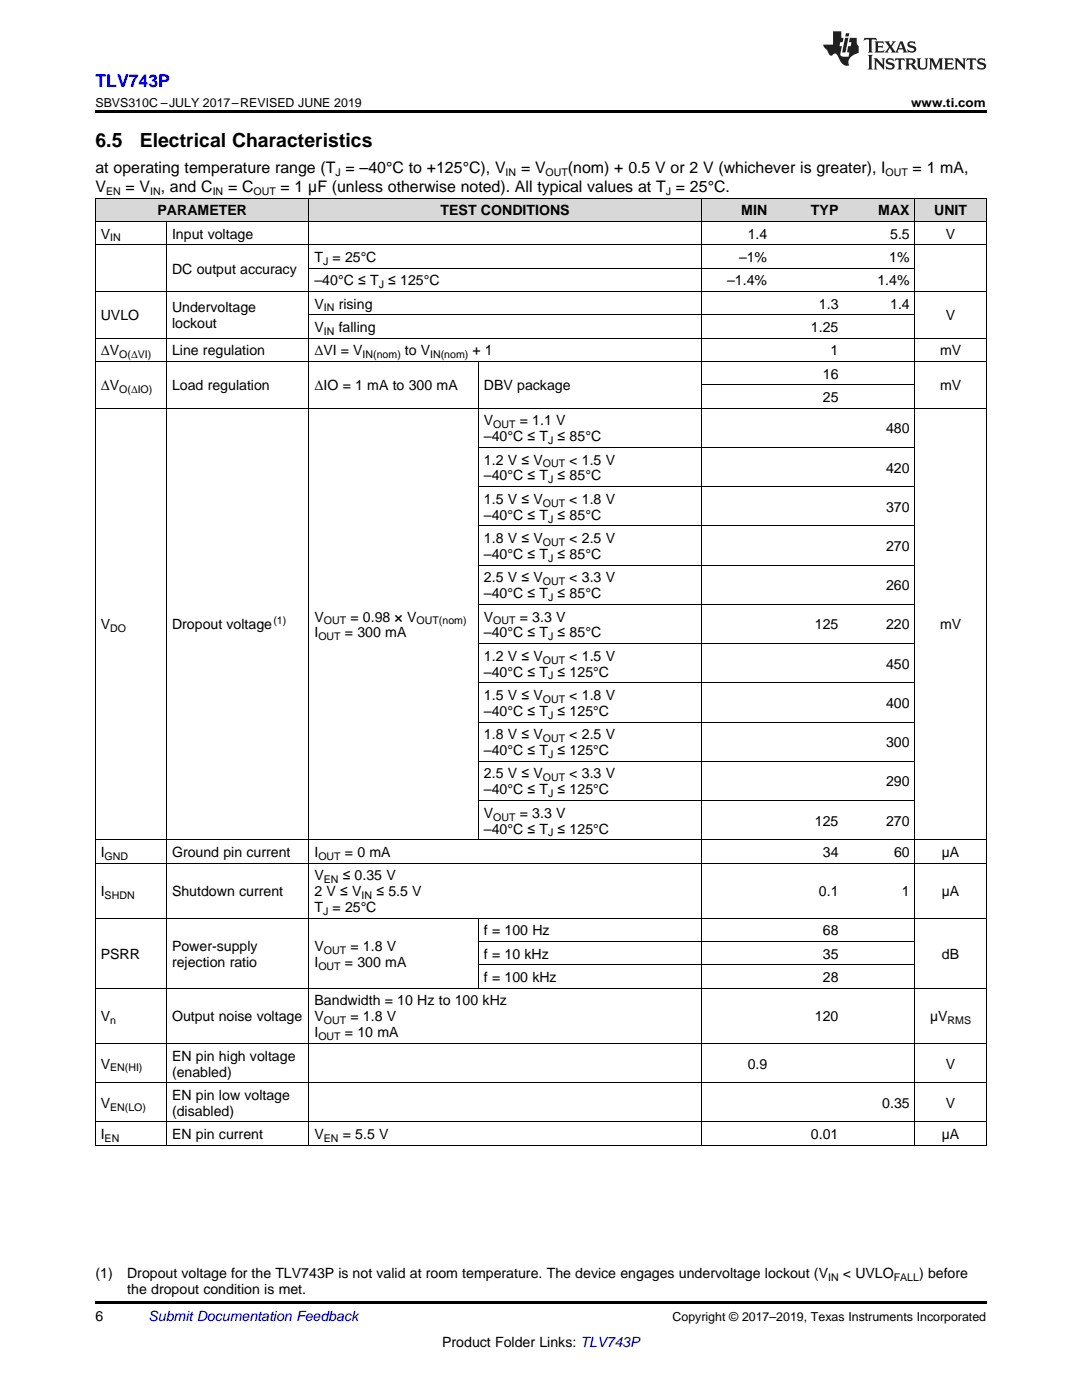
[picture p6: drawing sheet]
<svg xmlns="http://www.w3.org/2000/svg" width="216mm" height="279mm" viewBox="0 0 216 279" stroke-linecap="round" stroke-linejoin="round" font-family="sans-serif">
<defs><g id="words">
<g font-size="3.9">
<text x="19" y="29.3">6.5</text>
<text x="27.9" y="29.3">Electrical Characteristics</text>
</g>
<text font-size="3.5" fill="#00f" x="19" y="17.3">TLV743P</text>
<g font-size="3.2">
<text x="19" y="34.4">at operating temperature range (T = –40°C to +125°C), V</text>
<text x="104" y="34.4">= V</text>
<text x="113.3" y="34.4">(nom) + 0.5 V or 2 V (whichever is greater), I</text>
<text x="182.1" y="34.4">= 1 mA,</text>
<text x="19" y="38.3">V</text>
<text x="25" y="38.3">= V , and C</text>
<text x="45.5" y="38.3">= C</text>
<text x="56" y="38.3">= 1 µF (unless otherwise noted). All typical values at T = 25°C.</text>
</g>
<g font-size="2.8">
<text x="20.1" y="47.6">V</text>
<text x="31.4" y="43">PARAMETER</text>
<text x="34.3" y="47.6">Input voltage</text>
<text x="87.9" y="43">TEST</text>
<text x="96" y="43">CONDITIONS</text>
<text x="147.9" y="43">MIN</text>
<text x="149.2" y="47.6">1.4</text>
<text x="161.8" y="43">TYP</text>
<text x="175.3" y="43">MAX</text>
<text x="177.6" y="47.6">5.5</text>
<text x="186.4" y="43">UNIT</text>
<text x="188.7" y="47.6">V</text>
<text x="62.8" y="52.3">T = 25°C</text>
<text x="147.5" y="52.3">–1%</text>
<text x="177.4" y="52.3">1%</text>
<text x="34.3" y="54.6">DC output accuracy</text>
<text x="62.8" y="56.9">–40°C ≤ T ≤ 125°C</text>
<text x="145.1" y="56.9">–1.4%</text>
<text x="175.1" y="56.9">1.4%</text>
<text x="20.1" y="63.9">UVLO</text>
<text x="34.3" y="62.3">Undervoltage</text>
<text x="34.3" y="65.5">lockout</text>
<text x="62.8" y="61.6">V</text>
<text x="67.6" y="61.6">rising</text>
<text x="163.4" y="61.6">1.3</text>
<text x="177.6" y="61.6">1.4</text>
<text x="188.7" y="63.9">V</text>
<text x="20.1" y="70.9">ΔV</text>
<text x="34.3" y="70.9">Line regulation</text>
<text x="62.8" y="66.3">V</text>
<text x="62.8" y="70.9">ΔVI = V</text>
<text x="67.6" y="66.3">falling</text>
<text x="80.8" y="70.9">to V</text>
<text x="94.3" y="70.9">+ 1</text>
<text x="161.8" y="66.3">1.25</text>
<text x="165.7" y="70.9">1</text>
<text x="187.6" y="70.9">mV</text>
<text x="20.1" y="77.9">ΔV</text>
<text x="34.3" y="77.9">Load regulation</text>
<text x="62.8" y="77.9">ΔIO = 1 mA to 300 mA</text>
<text x="96.6" y="77.9">DBV package</text>
<text x="164.2" y="75.6">16</text>
<text x="187.6" y="77.9">mV</text>
<text x="164.2" y="80.2">25</text>
<text x="96.6" y="84.9">V</text>
<text x="96.6" y="88.1">–40°C ≤ T ≤ 85°C</text>
<text x="103.7" y="84.9">= 1.1 V</text>
<text x="176.8" y="86.5">480</text>
<text x="96.6" y="92.7">1.2 V ≤ V</text>
<text x="96.6" y="95.9">–40°C ≤ T ≤ 85°C</text>
<text x="113.6" y="92.7">&lt; 1.5 V</text>
<text x="176.8" y="94.3">420</text>
<text x="96.6" y="100.5">1.5 V ≤ V</text>
<text x="113.6" y="100.5">&lt; 1.8 V</text>
<text x="96.6" y="103.7">–40°C ≤ T ≤ 85°C</text>
<text x="176.8" y="102.1">370</text>
<text x="96.6" y="108.4">1.8 V ≤ V</text>
<text x="96.6" y="111.5">–40°C ≤ T ≤ 85°C</text>
<text x="113.6" y="108.4">&lt; 2.5 V</text>
<text x="176.8" y="110">270</text>
<text x="96.6" y="116.2">2.5 V ≤ V</text>
<text x="96.6" y="119.4">–40°C ≤ T ≤ 85°C</text>
<text x="113.6" y="116.2">&lt; 3.3 V</text>
<text x="176.8" y="117.8">260</text>
<text x="20.1" y="125.6">V</text>
<text x="34.3" y="125.6">Dropout voltage</text>
<text x="62.8" y="124">V</text>
<text x="69.9" y="124">= 0.98 × V</text>
<text x="96.6" y="124">V</text>
<text x="103.7" y="124">= 3.3 V</text>
<text x="162.6" y="125.6">125</text>
<text x="176.8" y="125.6">220</text>
<text x="187.6" y="125.6">mV</text>
<text x="62.8" y="127.2">I</text>
<text x="68.8" y="127.2">= 300 mA</text>
<text x="96.6" y="127.2">–40°C ≤ T ≤ 85°C</text>
<text x="96.6" y="131.9">1.2 V ≤ V</text>
<text x="113.6" y="131.9">&lt; 1.5 V</text>
<text x="96.6" y="135">–40°C ≤ T ≤ 125°C</text>
<text x="176.8" y="133.5">450</text>
<text x="96.6" y="139.7">1.5 V ≤ V</text>
<text x="96.6" y="142.9">–40°C ≤ T ≤ 125°C</text>
<text x="113.6" y="139.7">&lt; 1.8 V</text>
<text x="176.8" y="141.3">400</text>
<text x="96.6" y="147.5">1.8 V ≤ V</text>
<text x="113.6" y="147.5">&lt; 2.5 V</text>
<text x="176.8" y="149.1">300</text>
<text x="96.6" y="150.7">–40°C ≤ T ≤ 125°C</text>
<text x="96.6" y="155.4">2.5 V ≤ V</text>
<text x="113.6" y="155.4">&lt; 3.3 V</text>
<text x="96.6" y="158.5">–40°C ≤ T ≤ 125°C</text>
<text x="176.8" y="157">290</text>
<text x="96.6" y="163.2">V</text>
<text x="96.6" y="166.4">–40°C ≤ T ≤ 125°C</text>
<text x="103.7" y="163.2">= 3.3 V</text>
<text x="162.6" y="164.8">125</text>
<text x="176.8" y="164.8">270</text>
<text x="20.1" y="171">I</text>
<text x="34.3" y="171">Ground pin current</text>
<text x="62.8" y="171">I</text>
<text x="68.8" y="171">= 0 mA</text>
<text x="164.2" y="171">34</text>
<text x="178.4" y="171">60</text>
<text x="187.9" y="171">µA</text>
<text x="20.1" y="178.9">I</text>
<text x="34.3" y="178.9">Shutdown current</text>
<text x="62.8" y="175.7">V</text>
<text x="62.8" y="178.9">2 V ≤ V</text>
<text x="68.4" y="175.7">≤ 0.35 V</text>
<text x="75.1" y="178.9">≤ 5.5 V</text>
<text x="163.4" y="178.9">0.1</text>
<text x="180" y="178.9">1</text>
<text x="187.9" y="178.9">µA</text>
<text x="62.8" y="182">T = 25°C</text>
<text x="20.1" y="191.3">PSRR</text>
<text x="34.3" y="189.8">Power-supply</text>
<text x="62.8" y="189.8">V</text>
<text x="69.9" y="189.8">= 1.8 V</text>
<text x="96.6" y="186.7">f = 100 Hz</text>
<text x="96.6" y="191.3">f = 10 kHz</text>
<text x="164.2" y="186.7">68</text>
<text x="164.2" y="191.3">35</text>
<text x="188" y="191.3">dB</text>
<text x="34.3" y="192.9">rejection ratio</text>
<text x="62.8" y="192.9">I</text>
<text x="68.8" y="192.9">= 300 mA</text>
<text x="96.6" y="196">f = 100 kHz</text>
<text x="164.2" y="196">28</text>
<text x="20.1" y="203.8">V</text>
<text x="34.3" y="203.8">Output noise voltage</text>
<text x="62.8" y="200.7">Bandwidth = 10 Hz to 100 kHz</text>
<text x="62.8" y="203.8">V</text>
<text x="69.9" y="203.8">= 1.8 V</text>
<text x="162.6" y="203.8">120</text>
<text x="185.6" y="203.8">µV</text>
<text x="62.8" y="207">I</text>
<text x="68.8" y="207">= 10 mA</text>
<text x="20.1" y="213.3">V</text>
<text x="34.3" y="211.7">EN pin high voltage</text>
<text x="34.3" y="214.8">(enabled)</text>
<text x="149.2" y="213.3">0.9</text>
<text x="188.7" y="213.3">V</text>
<text x="20.1" y="221.1">V</text>
<text x="34.3" y="219.5">EN pin low voltage</text>
<text x="176" y="221.1">0.35</text>
<text x="188.7" y="221.1">V</text>
<text x="20.1" y="227.3">I</text>
<text x="34.3" y="222.7">(disabled)</text>
<text x="34.3" y="227.3">EN pin current</text>
<text x="62.8" y="227.3">V</text>
<text x="68.4" y="227.3">= 5.5 V</text>
<text x="161.8" y="227.3">0.01</text>
<text x="187.9" y="227.3">µA</text>
<text x="19" y="255.1">(1)</text>
<text x="25.4" y="255.1">Dropout voltage for the TLV743P is not valid at room temperature. The device engages undervoltage lockout (V</text>
<text x="168.2" y="255.1">&lt; UVLO</text>
<text x="183.4" y="255.1">) before</text>
<text x="19" y="263.6">6</text>
<text x="25.4" y="258.2">the dropout condition is met.</text>
<text x="88.2" y="268.9">Product Folder Links: TLV743P</text>
</g>
<text font-size="2.8" fill="#0000c8" x="29.6" y="263.6">Submit Documentation Feedback</text>
<g font-size="2.5">
<text x="19" y="21.4">SBVS310C –JULY 2017–REVISED JUNE 2019</text>
<text x="181.8" y="21.4">www.ti.com</text>
<text x="134.2" y="263.6">Copyright © 2017–2019, Texas Instruments Incorporated</text>
</g>
<g font-size="2.1">
<text x="67" y="35.1">J</text>
<text x="100.9" y="35.1">IN</text>
<text x="108.9" y="35.1">OUT</text>
<text x="176.7" y="35.1">OUT</text>
<text x="21.2" y="38.9">EN</text>
<text x="30" y="38.9">IN</text>
<text x="42.4" y="38.9">IN</text>
<text x="50.6" y="38.9">OUT</text>
<text x="132.9" y="38.9">J</text>
<text x="22" y="48.2">IN</text>
<text x="64.5" y="52.8">J</text>
<text x="75.6" y="57.5">J</text>
<text x="64.6" y="62.2">IN</text>
<text x="23.8" y="71.5">O(ΔVI)</text>
<text x="64.6" y="66.8">IN</text>
<text x="72.4" y="71.5">IN(nom)</text>
<text x="85.8" y="71.5">IN(nom)</text>
<text x="23.8" y="78.5">O(ΔIO)</text>
<text x="98.4" y="85.4">OUT</text>
<text x="109.4" y="88.6">J</text>
<text x="108.3" y="93.3">OUT</text>
<text x="108.3" y="101.1">OUT</text>
<text x="109.4" y="96.4">J</text>
<text x="109.4" y="104.3">J</text>
<text x="108.3" y="108.9">OUT</text>
<text x="109.4" y="112.1">J</text>
<text x="108.3" y="116.8">OUT</text>
<text x="109.4" y="119.9">J</text>
<text x="54.6" y="124.5">(1)</text>
<text x="64.6" y="124.6">OUT</text>
<text x="83.1" y="124.6">OUT(nom)</text>
<text x="98.4" y="124.6">OUT</text>
<text x="22" y="126.2">DO</text>
<text x="63.5" y="127.8">OUT</text>
<text x="109.4" y="127.8">J</text>
<text x="108.3" y="132.4">OUT</text>
<text x="109.4" y="135.6">J</text>
<text x="108.3" y="140.3">OUT</text>
<text x="109.4" y="143.4">J</text>
<text x="108.3" y="148.1">OUT</text>
<text x="108.3" y="155.9">OUT</text>
<text x="109.4" y="151.3">J</text>
<text x="109.4" y="159.1">J</text>
<text x="98.4" y="163.8">OUT</text>
<text x="109.4" y="166.9">J</text>
<text x="20.9" y="171.6">GND</text>
<text x="63.5" y="171.6">OUT</text>
<text x="20.9" y="179.4">SHDN</text>
<text x="64.6" y="176.2">EN</text>
<text x="72.1" y="179.4">IN</text>
<text x="64.5" y="182.6">J</text>
<text x="64.6" y="190.3">OUT</text>
<text x="63.5" y="193.5">OUT</text>
<text x="22" y="204.4">n</text>
<text x="63.5" y="207.6">OUT</text>
<text x="64.6" y="204.4">OUT</text>
<text x="189.1" y="204.4">RMS</text>
<text x="22" y="213.8">EN(HI)</text>
<text x="22" y="221.7">EN(LO)</text>
<text x="20.9" y="227.9">EN</text>
<text x="64.6" y="227.9">EN</text>
<text x="165.2" y="255.6">IN</text>
<text x="178.3" y="255.6">FALL</text>
</g>
</g></defs>
<g fill="#d8d8d8">
<path d="M19 39.6h14.3v4.6h-14.3z"/>
<path d="M33.3 39.6h28.4v4.6h-28.4z"/>
<path d="M61.7 39.6h33.8v4.6h-33.8z"/>
<path d="M95.5 39.6h44.4v4.6h-44.4z"/>
<path d="M139.9 39.6h14.3v4.6h-14.3z"/>
<path d="M154.2 39.6h14.2v4.6h-14.2z"/>
<path d="M168.4 39.6h14.2v4.6h-14.2z"/>
<path d="M182.6 39.6h14.2v4.6h-14.2z"/>
</g>
<path d="M19 22h177.8v.5h-177.8zM19 259.7h177.8v.5h-177.8z" fill="#000"/>
<g fill="none" stroke="#000" stroke-width=".2">
<path d="M19 39.5h177.8M19.1 39.5v189.1M61.6 39.5v189.1M139.9 39.5v189.1M182.5 39.5v189.1M196.8 39.5v189.1M19 58.2h177.8M19 48.8h177.8M19 44.2h177.8M33.2 44.2v184.4M61.7 53.5h120.9M19 72.1h177.8"/>
<path d="M19 67.5h177.8M61.7 62.8h120.9M95.4 72.1v95.5M139.9 76.8h42.7M19 81.4h177.8M95.5 97.1h87.1M95.5 89.3h87.1M95.5 112.8h87.1M95.5 104.9h87.1M95.5 136.3h87.1M95.5 128.4h87.1M95.5 120.6h87.1"/>
<path d="M95.5 159.8h87.1M95.5 151.9h87.1M95.5 144.1h87.1M19 172.2h177.8M19 167.6h177.8M19 197.2h177.8M19 183.3h177.8M95.4 183.3v14M95.5 192.6h87.1M95.5 187.9h87.1M19 216.1h177.8M19 208.2h177.8"/>
<path d="M19 228.5h177.8M19 223.9h177.8"/>
</g>
<g fill="#231f20">
<path d="M172.5 7.6l-.1 .5 .4-.2h.6v.1v2.1l-.2 .4h.9l-.2-.4v-2.1l.1-.1h.5l.5 .2-.2-.5zM174.5 8.3l.2 .3v1.5l-.2 .4h1.8l.2-.6a1.04 1.04 0 0 1-1.3 .2v-.7h.6l.3 .2v-.6l-.3 .2h-.6v-.6l.8-.1 .4 .3-.2-.5zM176.5 8.3l.9 1.1-.9 1.1h.8l-.2-.2 .4-.7 .5 .7-.2 .2h1.5l-.2-.2 .2-.4h.9l.1 .4-.2 .2h1l-.3-.3-.7-1.9h-.5l-.9 2-.8-1 .9-1h-.8l.1 .3-.4 .5-.3-.6 .1-.2zM179.7 8.6l.4 1h-.7zM181.3 8.4a.63 .63 0 0 0-.2 .7 .63 .63 0 0 0 .6 .4l.6 .2 .1 .2a.75 .75 0 0 1-.7 .4 .75 .75 0 0 1-.6-.5l.1 .7 .1-.1a1.11 1.11 0 0 0 1.5-.6 1.13 1.13 0 0 0-1.2-.8l-.1-.4a1.04 1.04 0 0 1 1.2 .2l-.2-.5-.2 .1-.4-.2zM173.2 10.9l.2 .4v2.2l-.2 .4h1l-.3-.4v-2.2l.3-.4zM174.3 11.6l.3 .4v1.5l-.3 .4h.8l-.2-.4v-1.3l1.5 1.7v-1.9l.2-.4h-.7l.2 .4v.9l-1.1-1.3zM177 11.8a.62 .62 0 0 0-.2 .7 .62 .62 0 0 0 .6 .4l.6 .1 .1 .3a.76 .76 0 0 1-.7 .3 .76 .76 0 0 1-.7-.4l.2 .7 .1-.1a1.11 1.11 0 0 0 1.5-.6 1.13 1.13 0 0 0-1.2-.8l-.1-.4a1.04 1.04 0 0 1 1.2 .2l-.2-.6-.2 .1-.5-.1zM178.7 11.6l-.2 .6a.61 .61 0 0 1 .8-.3v1.6l-.2 .4h.9l-.2-.4v-1.6a.63 .63 0 0 1 .7 .3l-.1-.6zM180.6 11.6l.3 .4v1.5l-.3 .4h1l-.2-.2-.1-.8 .6 .2a.76 .76 0 0 0 1.2 .7l-1-1a.58 .58 0 0 0 .6-.5 .58 .58 0 0 0-.5-.6zM181.4 11.9h.1a.45 .45 0 0 1 .5 .1 .45 .45 0 0 1 .1 .5l-.8 .2zM182.9 11.6l.2 .2a2.17 2.17 0 0 0 .3 1.9 .99 .99 0 0 0 1.6-.6v-1.1l.2-.4h-.7l.2 .2a1.92 1.92 0 0 1-.2 1.8 .6 .6 0 0 1-.9-.5v-1.1l.2-.4zM185.4 11.6l.2 .4v1.5l-.2 .4h.7l-.2-.4v-1.4l.8 1.8 .8-1.8v1.4l-.2 .4h.9l-.2-.4v-1.5l.2-.4h-.8l-.6 1.5-.6-1.5zM188.4 11.6l.2 .4v1.5l-.2 .4h1.8l.1-.6a1.04 1.04 0 0 1-1.2 .1v-.6h.5l.4 .2v-.6l-.4 .2h-.5v-.7h.8l.3 .3-.1-.6zM190.5 11.6l.2 .4v1.5l-.2 .4h.7l-.2-.4v-1.3l1.5 1.7v-1.9l.2-.4h-.7l.2 .4v.9l-1.1-1.3zM192.9 11.6l-.1 .6a.61 .61 0 0 1 .7-.3l.1 1.6-.3 .4h1l-.3-.4 .1-1.6a.63 .63 0 0 1 .7 .3l-.1-.6zM195.2 11.8a.62 .62 0 0 0-.2 .7 .62 .62 0 0 0 .6 .4l.6 .1 .1 .3a.76 .76 0 0 1-.7 .3 .76 .76 0 0 1-.6-.4l.1 .7 .1-.1a1.11 1.11 0 0 0 1.6-.6 1.13 1.13 0 0 0-1.3-.8l-.1-.4a1.04 1.04 0 0 1 1.2 .2l-.1-.6-.2 .1-.5-.1z"/>
<path d="M166.2 6.3v2.6h-1.9v.4l.8 .9a.91 .91 0 0 0 1 .8 .56 .56 0 0 1 .5-.3 .56 .56 0 0 1 .5 .3l.4 .8a1.53 1.53 0 0 0 1.9 1.2 1.54 1.54 0 0 1 1-2.1l.9-.3v-1.4a1.52 1.52 0 0 1-.4-1.6h-1.3l-.2 .8h.5l-.2 .8h-.5l-.1 1v.2l.4 .1-.2 .8a1.93 1.93 0 0 1-1.6-.3l.3-1.8h-.5l.2-.8h.4l.2-.8h-.4v-1.3zM168.6 7.6l-.6 2.9h.7l.6-2.9zM168.8 6.6l-.1 .7h.6l.2-.7z"/>
</g>
<use href="#words"/>
</svg>
